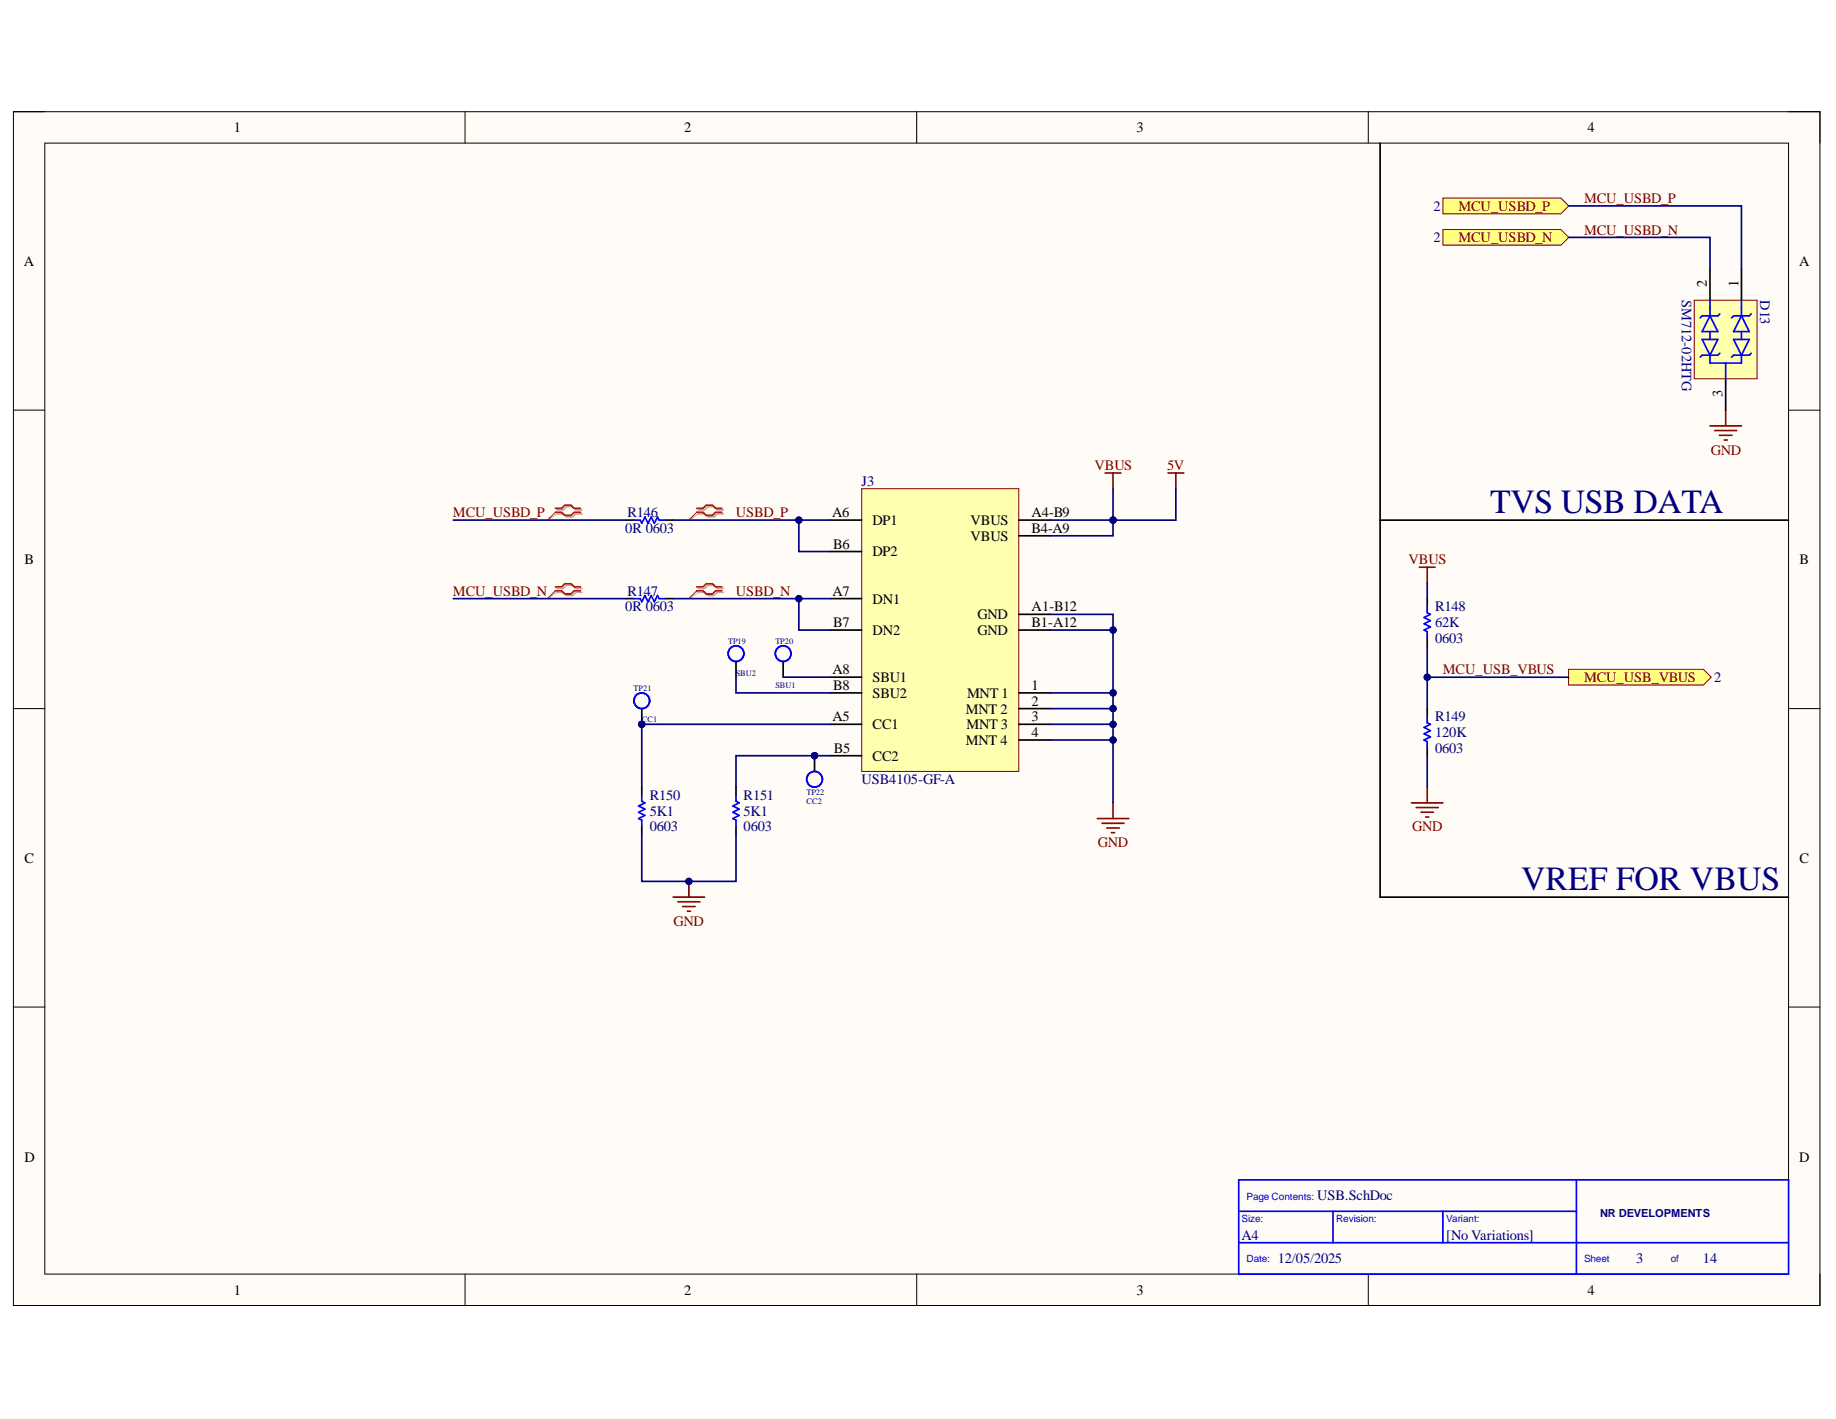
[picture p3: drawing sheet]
<svg xmlns="http://www.w3.org/2000/svg" width="279mm" height="216mm" viewBox="0 0 279 216" stroke-linecap="round" stroke-linejoin="round" font-family="sans-serif">
<defs><g id="words">
<g font-size="5.2" fill="#000080">
<text x="226.8" y="78">TVS USB DATA</text>
<text x="231.5" y="135.4">VREF FOR VBUS</text>
</g>
<g font-size="2.2">
<text x="35.6" y="20.1">1</text>
<text x="104.1" y="20.1">2</text>
<text x="173" y="20.1">3</text>
<text x="241.6" y="20.1">4</text>
<text x="3.6" y="40.4">A</text>
<text x="273.8" y="40.4">A</text>
<text x="259.7" y="43.7" transform="rotate(-90 259.7 43.7)">2</text>
<text x="264.6" y="43.7" transform="rotate(-90 264.6 43.7)">1</text>
<text x="262.1" y="60.5" transform="rotate(-90 262.1 60.5)">3</text>
<text x="126.6" y="78.7">A6</text>
<text x="126.8" y="83.5">B6</text>
<text x="132.8" y="79.9">DP1</text>
<text x="147.7" y="79.9">VBUS</text>
<text x="147.7" y="82.3">VBUS</text>
<text x="157" y="78.7">A4-B9</text>
<text x="157" y="81.1">B4-A9</text>
<text x="3.7" y="85.8">B</text>
<text x="132.8" y="84.6">DP2</text>
<text x="273.9" y="85.8">B</text>
<text x="126.7" y="90.6">A7</text>
<text x="126.8" y="95.5">B7</text>
<text x="132.8" y="91.8">DN1</text>
<text x="148.8" y="94.2">GND</text>
<text x="157" y="93">A1-B12</text>
<text x="157" y="95.5">B1-A12</text>
<text x="132.8" y="96.7">DN2</text>
<text x="148.8" y="96.7">GND</text>
<text x="126.7" y="102.6">A8</text>
<text x="126.8" y="105">B8</text>
<text x="132.8" y="103.8">SBU1</text>
<text x="132.8" y="106.2">SBU2</text>
<text x="147.2" y="106.2">MNT 1</text>
<text x="157" y="105">1</text>
<text x="157" y="107.4">2</text>
<text x="126.7" y="109.8">A5</text>
<text x="132.8" y="110.9">CC1</text>
<text x="147" y="108.6">MNT 2</text>
<text x="147" y="113.4">MNT 4</text>
<text x="147.1" y="110.9">MNT 3</text>
<text x="157" y="109.8">3</text>
<text x="157" y="112.1">4</text>
<text x="126.9" y="114.6">B5</text>
<text x="132.8" y="115.8">CC2</text>
<text x="3.7" y="131.3">C</text>
<text x="273.9" y="131.3">C</text>
<text x="3.7" y="176.7">D</text>
<text x="273.8" y="176.7">D</text>
<text x="35.6" y="197">1</text>
<text x="104.1" y="197">2</text>
<text x="173" y="197">3</text>
<text x="241.6" y="197">4</text>
</g>
<g font-size="2.2" fill="#000080">
<text x="218.1" y="32.1">2</text>
<text x="218.1" y="36.9">2</text>
<text x="255.9" y="45.7" transform="rotate(90 255.9 45.7)">SM712-02HTG</text>
<text x="267.9" y="45.7" transform="rotate(90 267.9 45.7)">D13</text>
<text x="131.1" y="73.9">J3</text>
<text x="95.2" y="81.1">0R 0603</text>
<text x="95.5" y="78.7">R146</text>
<text x="95.2" y="93">0R 0603</text>
<text x="95.5" y="90.6">R147</text>
<text x="218.4" y="95.5">62K</text>
<text x="218.4" y="93">R148</text>
<text x="218.4" y="97.8">0603</text>
<text x="260.8" y="103.8">2</text>
<text x="218.4" y="112.1">120K</text>
<text x="218.4" y="109.8">R149</text>
<text x="131.1" y="119.3">USB4105-GF-A</text>
<text x="218.4" y="114.6">0603</text>
<text x="98.9" y="124.1">5K1</text>
<text x="98.9" y="121.7">R150</text>
<text x="113.2" y="124.1">5K1</text>
<text x="113.2" y="121.7">R151</text>
<text x="98.9" y="126.5">0603</text>
<text x="113.2" y="126.5">0603</text>
<text x="200.5" y="182.6">USB.SchDoc</text>
<text x="189" y="188.7">A4</text>
<text x="220.1" y="188.7">[No Variations]</text>
<text x="194.4" y="192.2">12/05/2025</text>
<text x="249" y="192.2">3</text>
<text x="259.2" y="192.2">14</text>
</g>
<g font-size="2.2" fill="#800000">
<text x="221.9" y="32.1">MCU_USBD_P</text>
<text x="241.1" y="30.9">MCU_USBD_P</text>
<text x="241.1" y="35.7">MCU_USBD_N</text>
<text x="221.9" y="36.9">MCU_USBD_N</text>
<text x="166.5" y="71.5">VBUS</text>
<text x="177.6" y="71.5">5V</text>
<text x="260.3" y="69.2">GND</text>
<text x="68.9" y="78.7">MCU_USBD_P</text>
<text x="112" y="78.7">USBD_P</text>
<text x="214.3" y="85.8">VBUS</text>
<text x="68.9" y="90.6">MCU_USBD_N</text>
<text x="112" y="90.6">USBD_N</text>
<text x="219.6" y="102.6">MCU_USB_VBUS</text>
<text x="241.1" y="103.8">MCU_USB_VBUS</text>
<text x="167" y="128.9">GND</text>
<text x="214.9" y="126.5">GND</text>
<text x="102.5" y="140.9">GND</text>
</g>
<text font-size="1.7" fill="#000080" x="243.5" y="185.2">NR DEVELOPMENTS</text>
<g font-size="1.5" fill="#00f">
<text x="189" y="185.9">Size:</text>
<text x="189.7" y="182.6">Page Contents:</text>
<text x="203.3" y="185.9">Revision:</text>
<text x="220.1" y="185.9">Variant:</text>
<text x="189.7" y="192">Date:</text>
<text x="241.1" y="192">Sheet</text>
<text x="254.2" y="192">of</text>
</g>
<g font-size="1.3" fill="#000080">
<text x="110.8" y="98">TP19</text>
<text x="118" y="98">TP20</text>
<text x="96.4" y="105.2">TP21</text>
<text x="112" y="102.8">SBU2</text>
<text x="118" y="104.7">SBU1</text>
<text x="97.7" y="109.9">CC1</text>
<text x="122.7" y="120.9">TP22</text>
<text x="122.7" y="122.4">CC2</text>
</g>
</g></defs>
<path d="M2 17h275v181.6h-275z" fill-rule="evenodd" fill="#fffcf8"/>
<path d="M2 17h275v181.6h-275z" fill="none" stroke="#000" stroke-width=".15"/>
<path d="M6.8 21.8h265.4v172.1h-265.4z" fill-rule="evenodd" fill="#fffcf8"/>
<g fill="none" stroke="#000" stroke-width=".15">
<path d="M2 17h4.8M70.8 17v4.8M139.5 17v4.8M208.2 17v4.8M272.2 17h4.8v4.8M6.8 21.8h265.4v172.1h-265.4zM2 62.4h4.8M272.2 62.4h4.8M2 107.8h4.8M272.2 107.8h4.8M2 153.2h4.8M272.2 153.2h4.8"/>
<path d="M70.8 193.9v4.7M139.5 193.9v4.7M208.2 193.9v4.7M277 193.9v4.7"/>
</g>
<path d="M188.5 179.5h83.7v14.4h-83.7zM239.9 179.5v14.4M188.5 189.1h83.7M188.5 184.3h51.4M202.9 184.3v4.8M219.6 184.3v4.8" fill="none" stroke="#00f" stroke-width=".25"/>
<path d="M131.1 74.4h23.9v43h-23.9z" fill-rule="evenodd" fill="#ffffb0"/>
<path d="M131.1 74.4h23.9v43h-23.9z" fill="none" stroke="#800000" stroke-width=".15"/>
<g fill="none" stroke="#000" stroke-width=".25">
<path d="M126.3 79.1h4.8M155 79.1h4.8M126.3 91.1h4.8M126.3 95.9h4.8M126.3 83.9h4.8M155 93.5h4.8M155 81.5h4.8M155 95.9h4.8M97.7 119.8v1.2M112 119.8v1.2M126.3 105.4h4.8M126.3 110.2h4.8"/>
<path d="M126.3 115h4.8M126.3 103h4.8M155 105.4h4.8M155 107.8h4.8M155 110.2h4.8M155 112.6h4.8M97.7 125.7v1.2M112 125.7v1.2"/>
</g>
<path d="M97.7 121v.9l.4 .3-.9 .4 .9 .5-.9 .5 .9 .5-.9 .4 .5 .3v.9M112 121v.9l.5 .3-1 .4 1 .5-1 .5 1 .5-1 .4 .5 .3v.9" fill="none" stroke="#00f" stroke-width=".25"/>
<path d="M102.4 136.5h4.8M103.2 137.2h3.3M103.9 137.9h1.9M104.6 138.6h.5M104.8 134.1v2.4" fill="none" stroke="#800000" stroke-width=".25"/>
<circle cx="104.8" cy="134.1" r=".48" fill="#000080"/>
<circle cx="104.8" cy="134.1" r=".48" fill="none" stroke="#000080" stroke-width=".15"/>
<circle cx="124" cy="115" r=".48" fill="#000080"/>
<circle cx="124" cy="115" r=".48" fill="none" stroke="#000080" stroke-width=".15"/>
<path d="M124 115v2.4" fill="none" stroke="#000" stroke-width=".25"/>
<circle cx="124" cy="115" r=".48" fill="#000080"/>
<circle cx="124" cy="115" r=".48" fill="none" stroke="#000080" stroke-width=".15"/>
<circle cx="124" cy="118.6" r="1.19" fill="none" stroke="#00f" stroke-width=".25"/>
<circle cx="97.7" cy="110.2" r=".48" fill="#000080"/>
<circle cx="97.7" cy="110.2" r=".48" fill="none" stroke="#000080" stroke-width=".15"/>
<path d="M97.7 107.8v2.4" fill="none" stroke="#000" stroke-width=".25"/>
<circle cx="97.7" cy="110.2" r=".48" fill="#000080"/>
<circle cx="97.7" cy="110.2" r=".48" fill="none" stroke="#000080" stroke-width=".15"/>
<g fill="none" stroke="#00f" stroke-width=".25">
<path d="M217.2 92.3v.9l.5 .3-1 .5 1 .4-1 .5 1 .5-1 .5 .5 .2v1M217.2 109v1l.5 .2-1 .5 1 .5-1 .4 1 .5-1 .5 .5 .2v1"/>
<circle cx="97.7" cy="106.6" r="1.19"/>
</g>
<path d="M260.2 64.8h4.8M260.9 65.5h3.4M261.7 66.2h1.9M262.4 67h.5M262.6 62.4v2.4M216 86.3h2.4M217.2 86.3v2.4M217.2 119.8v2.4M214.8 122.2h4.8M215.5 122.9h3.4M216.2 123.6h2M217 124.3h.4" fill="none" stroke="#800000" stroke-width=".25"/>
<path d="M217.2 91.1v1.2M217.2 97.1v1.2M217.2 107.8v1.2M217.2 113.8v1.2" fill="none" stroke="#000" stroke-width=".25"/>
<path d="M238.7 101.8h20.5l1.2 1.2-1.2 1.2h-20.5z" fill-rule="evenodd" fill="#ffff80"/>
<path d="M238.7 101.8h20.5l1.2 1.2-1.2 1.2h-20.5z" fill="none" stroke="#800000" stroke-width=".15"/>
<path d="M210 21.8v114.7h62.2M95.3 79.1h1.2M101.2 79.1h1.2M210 79.1h62.2M95.3 91.1h1.2M101.2 91.1h1.2M112 100.6v2.4M119.2 100.6v2.4" fill="none" stroke="#000" stroke-width=".25"/>
<g fill="none" stroke="#00f" stroke-width=".25">
<path d="M96.5 79.1h.9l.3 .5 .4-.9 .5 .9 .5-.9 .5 .9 .5-.9 .2 .4h.9M96.5 91.1h.9l.3 .5 .4-1 .5 1 .5-1 .5 1 .5-1 .2 .5h.9"/>
<circle cx="112" cy="99.4" r="1.19"/>
<circle cx="119.2" cy="99.4" r="1.19"/>
</g>
<path d="M168.2 72h2.4M169.4 72v2.4M177.7 72h2.4M178.9 72v2.4M167 124.5h4.8M167.7 125.3h3.4M168.4 126h1.9M169.1 126.7h.5M169.4 122.2v2.3" fill="none" stroke="#800000" stroke-width=".25"/>
<path d="M84.8 77.6h.9l.5-.5h.9l.5 .5h1M84.8 78.2h.9l.5 .5h.9l.5-.5h1M84.8 89.5h.9l.5-.4h.9l.5 .4h1M84.8 90.1h.9l.5 .5h.9l.5-.5h1" fill="none" stroke="#d0a19e" stroke-width=".25"/>
<path d="M84.8 78.2l-1.5 .9M84.8 90.1l-1.5 1" fill="none" stroke="#d0a19e" stroke-width=".15"/>
<path d="M84.5 77.3h1l.4-.4h1l.5 .4h.9M84.5 77.9h1l.4 .5h1l.5-.5h.9M84.5 89.3h1l.4-.5h1l.5 .5h.9M84.5 89.9h1l.4 .5h1l.5-.5h.9" fill="none" stroke="#f00" stroke-width=".25"/>
<path d="M84.5 77.9l-1.2 1.2M84.5 89.9l-1.2 1.2" fill="none" stroke="#f00" stroke-width=".15"/>
<path d="M257.8 45.7h9.6v11.9h-9.6z" fill-rule="evenodd" fill="#ffffb0"/>
<path d="M257.8 45.7h9.6v11.9h-9.6z" fill="none" stroke="#800000" stroke-width=".15"/>
<path d="M260.2 40.9v4.8M262.6 57.6v4.8M265 40.9v4.8" fill="none" stroke="#000" stroke-width=".25"/>
<g fill="none" stroke="#00f" stroke-width=".25">
<path d="M259 51.6h2.4l-1.2 2.4zM260.2 48.1l1.2 2.4h-2.4zM260.2 54v1.2h4.8v-1.2M260.2 45.7v2.4M260.2 50.5v1.1M261.7 47.8l-.3 .3h-2.4l-.3 .3M261.7 53.7l-.3 .3h-2.4l-.3 .3M262.6 55.2v2.4M263.8 51.6h2.4l-1.2 2.4zM265 48.1l1.2 2.4h-2.4zM265 45.7v2.4M265 50.5v1.1"/>
<path d="M266.5 47.8l-.3 .3h-2.4l-.3 .3M266.5 53.7l-.3 .3h-2.4l-.3 .3"/>
</g>
<path d="M219.6 34.9h17.9l1.2 1.2-1.2 1.2h-17.9z" fill-rule="evenodd" fill="#ffff80"/>
<path d="M219.6 34.9h17.9l1.2 1.2-1.2 1.2h-17.9z" fill="none" stroke="#800000" stroke-width=".15"/>
<path d="M219.6 30.1h17.9l1.2 1.2-1.2 1.2h-17.9z" fill-rule="evenodd" fill="#ffff80"/>
<path d="M219.6 30.1h17.9l1.2 1.2-1.2 1.2h-17.9z" fill="none" stroke="#800000" stroke-width=".15"/>
<path d="M106.3 77.6h.9l.5-.5h1l.4 .5h1M106.3 78.2h.9l.5 .5h1l.4-.5h1M106.3 89.5h.9l.5-.4h1l.4 .4h1M106.3 90.1h.9l.5 .5h1l.4-.5h1" fill="none" stroke="#d0a19e" stroke-width=".25"/>
<path d="M106.3 78.2l-1.5 .9M106.3 90.1l-1.5 1" fill="none" stroke="#d0a19e" stroke-width=".15"/>
<path d="M106 77.3h1l.5-.4h.9l.5 .4h1M106 77.9h1l.5 .5h.9l.5-.5h1M106 89.3h1l.5-.5h.9l.5 .5h1M106 89.9h1l.5 .5h.9l.5-.5h1" fill="none" stroke="#f00" stroke-width=".25"/>
<path d="M106 77.9l-1.2 1.2M106 89.9l-1.2 1.2" fill="none" stroke="#f00" stroke-width=".15"/>
<path d="M126.3 79.1h-4.7v4.8h4.7" fill="none" stroke="#000080" stroke-width=".25"/>
<circle cx="121.6" cy="79.1" r=".48" fill="#000080"/>
<circle cx="121.6" cy="79.1" r=".48" fill="none" stroke="#000080" stroke-width=".15"/>
<path d="M126.3 91.1h-4.7v4.8h4.7" fill="none" stroke="#000080" stroke-width=".25"/>
<circle cx="121.6" cy="91.1" r=".48" fill="#000080"/>
<circle cx="121.6" cy="91.1" r=".48" fill="none" stroke="#000080" stroke-width=".15"/>
<path d="M126.3 115h-14.3v4.8" fill="none" stroke="#000080" stroke-width=".25"/>
<circle cx="124" cy="115" r=".48" fill="#000080"/>
<circle cx="124" cy="115" r=".48" fill="none" stroke="#000080" stroke-width=".15"/>
<path d="M126.3 110.2h-28.6v9.6" fill="none" stroke="#000080" stroke-width=".25"/>
<circle cx="97.7" cy="110.2" r=".48" fill="#000080"/>
<circle cx="97.7" cy="110.2" r=".48" fill="none" stroke="#000080" stroke-width=".15"/>
<path d="M97.7 126.9v7.2h14.3v-7.2" fill="none" stroke="#000080" stroke-width=".25"/>
<circle cx="104.8" cy="134.1" r=".48" fill="#000080"/>
<circle cx="104.8" cy="134.1" r=".48" fill="none" stroke="#000080" stroke-width=".15"/>
<path d="M217.2 98.3v9.5" fill="none" stroke="#000080" stroke-width=".25"/>
<circle cx="217.2" cy="103" r=".48" fill="#000080"/>
<circle cx="217.2" cy="103" r=".48" fill="none" stroke="#000080" stroke-width=".15"/>
<path d="M159.8 79.1h9.6v2.4h-9.6" fill="none" stroke="#000080" stroke-width=".25"/>
<circle cx="169.4" cy="79.1" r=".48" fill="#000080"/>
<circle cx="169.4" cy="79.1" r=".48" fill="none" stroke="#000080" stroke-width=".15"/>
<path d="M217.2 88.7v2.4M217.2 103h21.5" fill="none" stroke="#000080" stroke-width=".25"/>
<circle cx="217.2" cy="103" r=".48" fill="#000080"/>
<circle cx="217.2" cy="103" r=".48" fill="none" stroke="#000080" stroke-width=".15"/>
<path d="M102.4 91.1h19.2M217.2 115v4.8" fill="none" stroke="#000080" stroke-width=".25"/>
<circle cx="121.6" cy="91.1" r=".48" fill="#000080"/>
<circle cx="121.6" cy="91.1" r=".48" fill="none" stroke="#000080" stroke-width=".15"/>
<path d="M102.4 79.1h19.2" fill="none" stroke="#000080" stroke-width=".25"/>
<circle cx="121.6" cy="79.1" r=".48" fill="#000080"/>
<circle cx="121.6" cy="79.1" r=".48" fill="none" stroke="#000080" stroke-width=".15"/>
<path d="M69 91.1h26.3M159.8 93.5h9.6v28.7M112 103v2.4h14.3M119.2 103h7.1" fill="none" stroke="#000080" stroke-width=".25"/>
<circle cx="169.4" cy="95.9" r=".48" fill="#000080"/>
<circle cx="169.4" cy="95.9" r=".48" fill="none" stroke="#000080" stroke-width=".15"/>
<circle cx="169.4" cy="105.4" r=".48" fill="#000080"/>
<circle cx="169.4" cy="105.4" r=".48" fill="none" stroke="#000080" stroke-width=".15"/>
<circle cx="169.4" cy="107.8" r=".48" fill="#000080"/>
<circle cx="169.4" cy="107.8" r=".48" fill="none" stroke="#000080" stroke-width=".15"/>
<circle cx="169.4" cy="110.2" r=".48" fill="#000080"/>
<circle cx="169.4" cy="110.2" r=".48" fill="none" stroke="#000080" stroke-width=".15"/>
<circle cx="169.4" cy="112.6" r=".48" fill="#000080"/>
<circle cx="169.4" cy="112.6" r=".48" fill="none" stroke="#000080" stroke-width=".15"/>
<path d="M159.8 112.6h9.6" fill="none" stroke="#000080" stroke-width=".25"/>
<circle cx="169.4" cy="112.6" r=".48" fill="#000080"/>
<circle cx="169.4" cy="112.6" r=".48" fill="none" stroke="#000080" stroke-width=".15"/>
<path d="M159.8 110.2h9.6" fill="none" stroke="#000080" stroke-width=".25"/>
<circle cx="169.4" cy="110.2" r=".48" fill="#000080"/>
<circle cx="169.4" cy="110.2" r=".48" fill="none" stroke="#000080" stroke-width=".15"/>
<path d="M159.8 107.8h9.6" fill="none" stroke="#000080" stroke-width=".25"/>
<circle cx="169.4" cy="107.8" r=".48" fill="#000080"/>
<circle cx="169.4" cy="107.8" r=".48" fill="none" stroke="#000080" stroke-width=".15"/>
<path d="M159.8 105.4h9.6" fill="none" stroke="#000080" stroke-width=".25"/>
<circle cx="169.4" cy="105.4" r=".48" fill="#000080"/>
<circle cx="169.4" cy="105.4" r=".48" fill="none" stroke="#000080" stroke-width=".15"/>
<path d="M159.8 95.9h9.6" fill="none" stroke="#000080" stroke-width=".25"/>
<circle cx="169.4" cy="95.9" r=".48" fill="#000080"/>
<circle cx="169.4" cy="95.9" r=".48" fill="none" stroke="#000080" stroke-width=".15"/>
<path d="M169.4 74.4v4.7" fill="none" stroke="#000080" stroke-width=".25"/>
<circle cx="169.4" cy="79.1" r=".48" fill="#000080"/>
<circle cx="169.4" cy="79.1" r=".48" fill="none" stroke="#000080" stroke-width=".15"/>
<path d="M238.7 36.1h21.5v4.8M238.7 31.3h26.3v9.6M69 79.1h26.3M178.9 74.4v4.7h-9.5" fill="none" stroke="#000080" stroke-width=".25"/>
<circle cx="169.4" cy="79.1" r=".48" fill="#000080"/>
<circle cx="169.4" cy="79.1" r=".48" fill="none" stroke="#000080" stroke-width=".15"/>
<use href="#words"/>
</svg>
